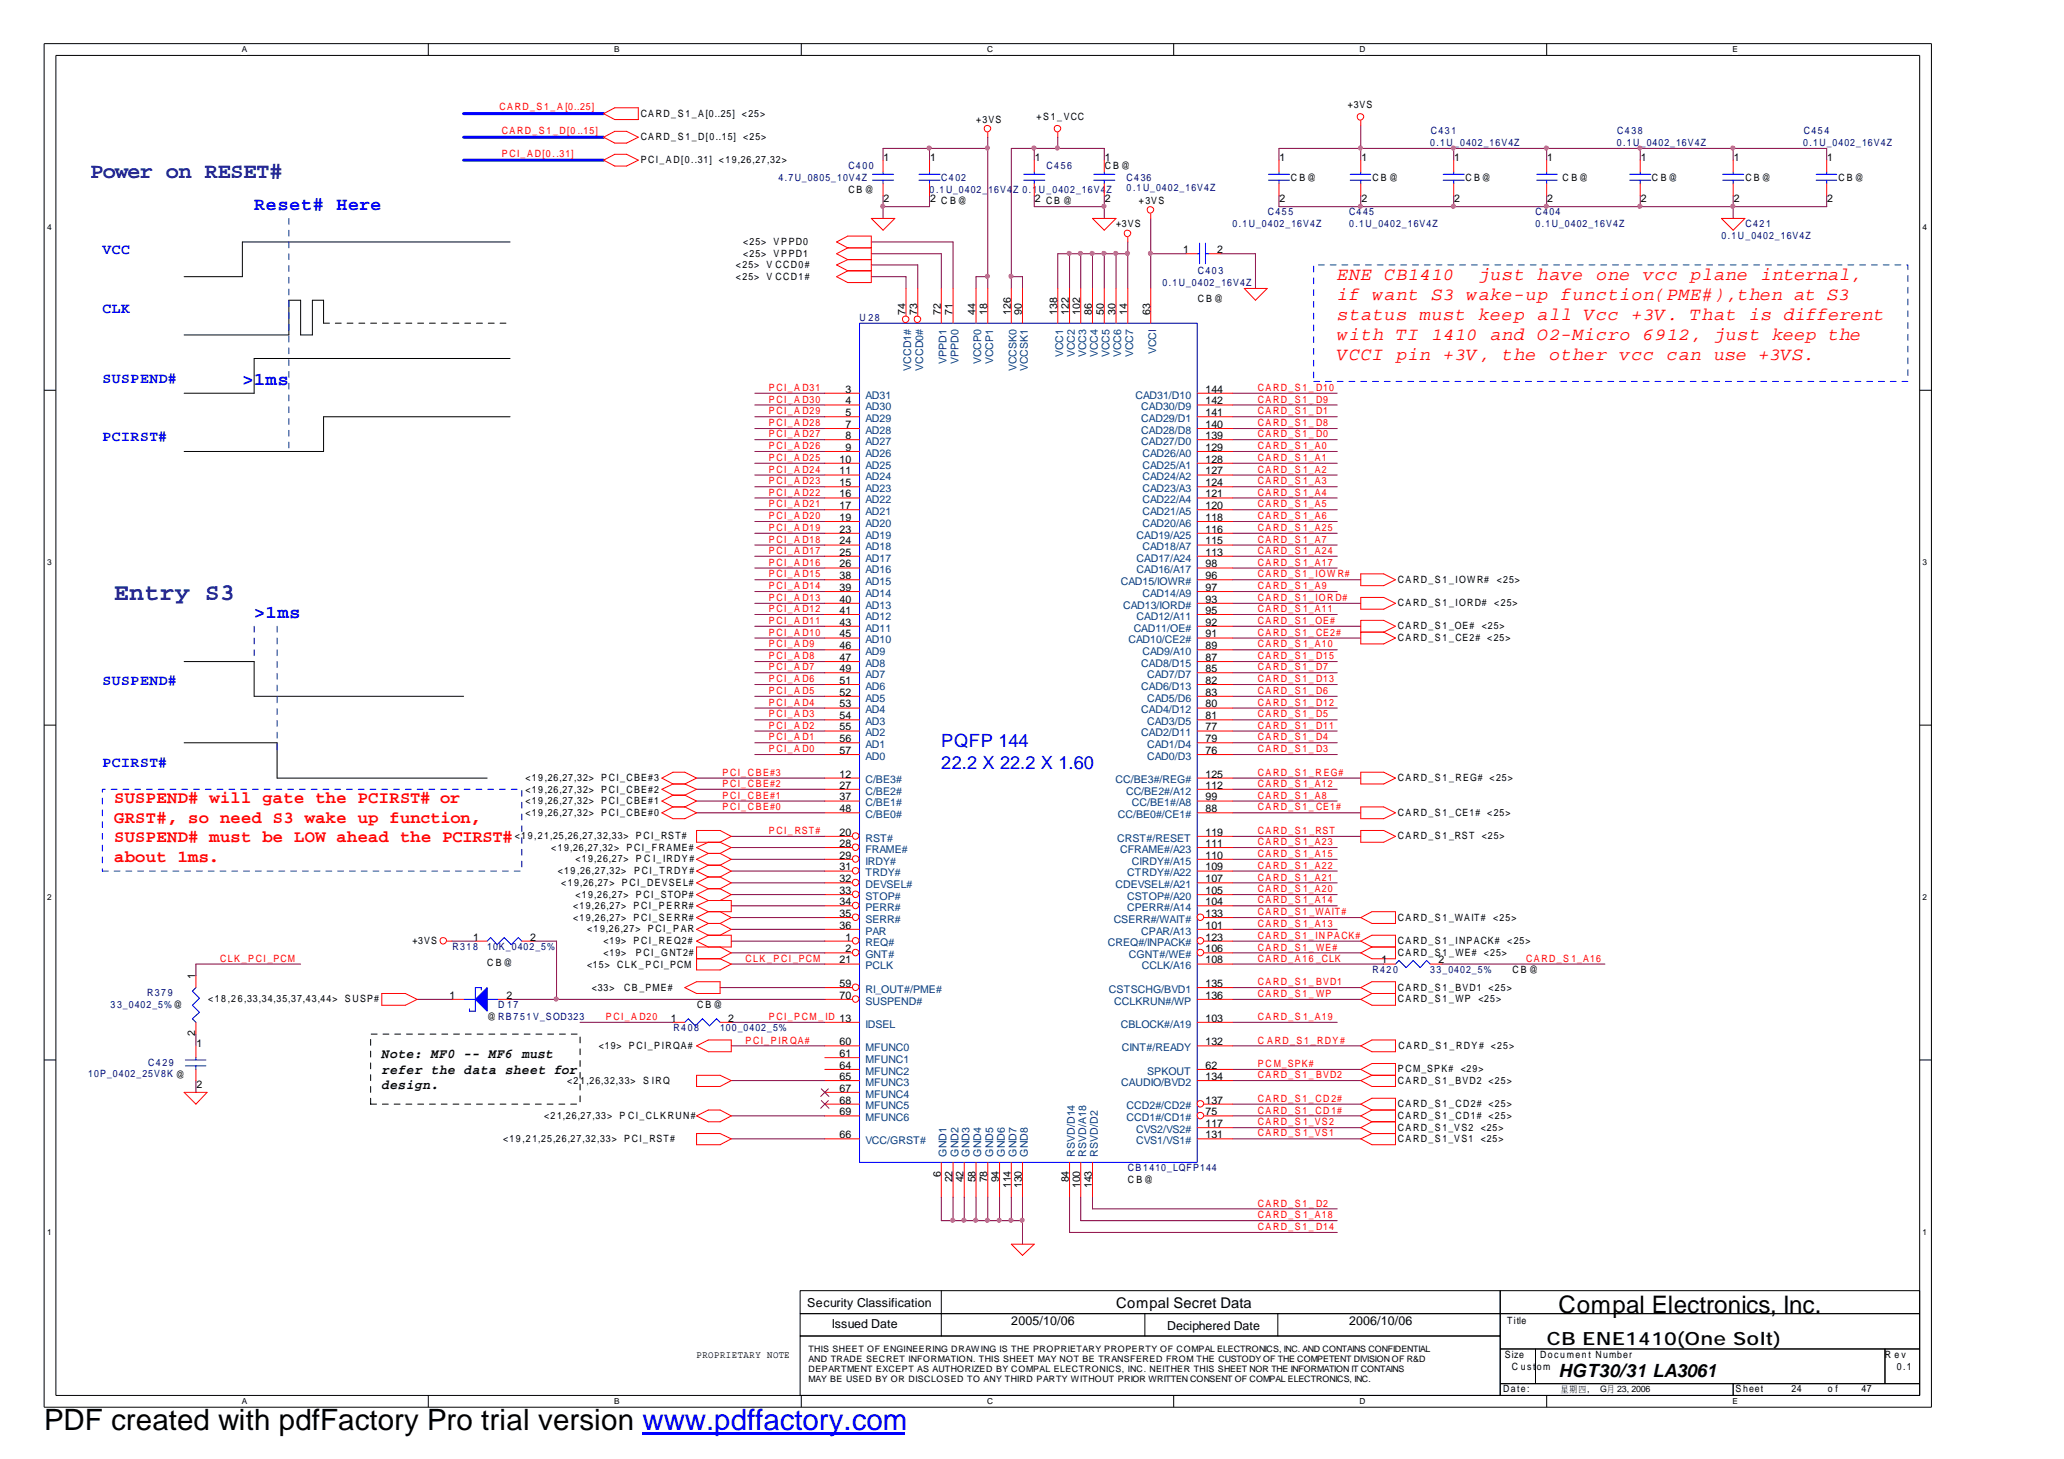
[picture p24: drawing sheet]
<svg xmlns="http://www.w3.org/2000/svg" width="297mm" height="210mm" viewBox="0 0 297 210" stroke-linecap="round" stroke-linejoin="round" font-family="sans-serif">
<defs><g id="words">
<text font-size="4.2" x="6.3" y="205.7">PDF created with pdfFactory Pro trial version www.pdffactory.com</text>
<text font-size="3.5" fill="#0000a0" x="16.4" y="86.4">Entry S3</text>
<text font-size="3.5" x="224.3" y="188.9">Compal Electronics, Inc.</text>
<text font-size="3.1" fill="#0000a0" x="13" y="25.6">Power on RESET#</text>
<g font-size="2.6" fill="#00f">
<text x="36.6" y="30.2">Reset# Here</text>
<text x="34.9" y="55.4">&gt;1ms</text>
<text x="36.6" y="88.9">&gt;1ms</text>
<text x="135.5" y="107.5">PQFP 144</text>
<text x="135.5" y="110.6">22.2 X 22.2 X 1.60</text>
</g>
<g font-size="2.6" fill="#f00">
<text x="192.4" y="40.3">ENE CB1410</text>
<text x="212.8" y="40.3">just have one vcc plane internal,</text>
<text x="192.4" y="43.2">if want S3 wake-up function(PME#),then at S3</text>
<text x="192.4" y="46.1">status must keep all Vcc +3V. That is different</text>
<text x="192.4" y="49">with TI 1410 and O2-Micro 6912, just keep the</text>
<text x="192.4" y="51.8">VCCI pin +3V, the other vcc can use +3VS.</text>
</g>
<g font-size="2.6">
<text x="222.6" y="193.6">CB ENE1410(One Solt)</text>
<text x="224.3" y="198.1">HGT30/31 LA3061</text>
</g>
<g font-size="2.5" fill="#f00">
<text x="16.4" y="115.6">SUSPEND# will gate the PCIRST# or</text>
<text x="16.4" y="118.4">GRST#, so need S3 wake up function,</text>
<text x="16.4" y="121.2">SUSPEND# must be LOW ahead the PCIRST#</text>
<text x="16.4" y="124">about 1ms.</text>
</g>
<g font-size="2.1" fill="#00f">
<text x="14.7" y="36.6">VCC</text>
<text x="14.7" y="45">CLK</text>
<text x="14.7" y="55">SUSPEND#</text>
<text x="14.7" y="63.4">PCIRST#</text>
<text x="14.7" y="98.6">SUSPEND#</text>
<text x="14.7" y="110.3">PCIRST#</text>
</g>
<text font-size="2.1" x="160.6" y="188.1">Compal Secret Data</text>
<g font-size="1.9">
<text x="54.9" y="152.2">Note: MF0 -- MF6 must</text>
<text x="54.9" y="154.4">refer the data sheet for</text>
<text x="54.9" y="156.7">design.</text>
</g>
<g font-size="1.8">
<text x="116.2" y="188">Security Classification</text>
<text x="119.7" y="191.1">Issued Date</text>
<text x="145.5" y="190.6">2005/10/06</text>
<text x="168" y="191.3">Deciphered Date</text>
<text x="194.1" y="190.6">2006/10/06</text>
</g>
<g font-size="1.5">
<text x="127.2" y="23.2">1</text>
<text x="133.9" y="23.2">1</text>
<text x="148.9" y="23.2">1</text>
<text x="159" y="23.2">1</text>
<text x="184.1" y="23.2">1</text>
<text x="195.9" y="23.2">1</text>
<text x="209.3" y="23.2">1</text>
<text x="222.7" y="23.2">1</text>
<text x="236.1" y="23.2">1</text>
<text x="249.5" y="23.2">1</text>
<text x="263" y="23.2">1</text>
<text x="127.2" y="29.1">2</text>
<text x="133.9" y="29.1">2 C B @</text>
<text x="148.9" y="29.1">2 C B @</text>
<text x="159" y="29.1">2</text>
<text x="184.1" y="29.1">2</text>
<text x="195.9" y="29.1">2</text>
<text x="209.3" y="29.1">2</text>
<text x="222.7" y="29.1">2</text>
<text x="236.1" y="29.1">2</text>
<text x="249.5" y="29.1">2</text>
<text x="263" y="29.1">2</text>
<text x="170.3" y="36.4">1</text>
<text x="175.2" y="36.4">2</text>
<text x="130.3" y="45.3" transform="rotate(-90 130.3 45.3)">74</text>
<text x="132" y="45.3" transform="rotate(-90 132 45.3)">73</text>
<text x="135.4" y="45.3" transform="rotate(-90 135.4 45.3)">72</text>
<text x="137.1" y="45.3" transform="rotate(-90 137.1 45.3)">71</text>
<text x="140.4" y="45.3" transform="rotate(-90 140.4 45.3)">44</text>
<text x="142.1" y="45.3" transform="rotate(-90 142.1 45.3)">18</text>
<text x="145.5" y="45.3" transform="rotate(-90 145.5 45.3)">126</text>
<text x="147.1" y="45.3" transform="rotate(-90 147.1 45.3)">90</text>
<text x="152.1" y="45.3" transform="rotate(-90 152.1 45.3)">138</text>
<text x="153.8" y="45.3" transform="rotate(-90 153.8 45.3)">122</text>
<text x="155.4" y="45.3" transform="rotate(-90 155.4 45.3)">102</text>
<text x="157.1" y="45.3" transform="rotate(-90 157.1 45.3)">86</text>
<text x="158.8" y="45.3" transform="rotate(-90 158.8 45.3)">50</text>
<text x="160.5" y="45.3" transform="rotate(-90 160.5 45.3)">30</text>
<text x="162.2" y="45.3" transform="rotate(-90 162.2 45.3)">14</text>
<text x="165.5" y="45.3" transform="rotate(-90 165.5 45.3)">63</text>
<text x="121.7" y="56.5">3</text>
<text x="121.7" y="58.2">4</text>
<text x="121.7" y="59.9">5</text>
<text x="173.5" y="59.9">141</text>
<text x="173.5" y="58.2">142</text>
<text x="173.5" y="56.5">144</text>
<text x="121.7" y="61.6">7</text>
<text x="121.7" y="63.2">8</text>
<text x="121.7" y="64.9">9</text>
<text x="173.5" y="64.9">129</text>
<text x="173.5" y="63.2">139</text>
<text x="173.5" y="61.6">140</text>
<text x="120.8" y="66.6">10</text>
<text x="120.8" y="68.3">11</text>
<text x="120.8" y="69.9">15</text>
<text x="120.8" y="71.6">16</text>
<text x="173.5" y="71.6">121</text>
<text x="173.5" y="69.9">124</text>
<text x="173.5" y="68.3">127</text>
<text x="173.5" y="66.6">128</text>
<text x="120.8" y="73.3">17</text>
<text x="120.8" y="74.9">19</text>
<text x="120.8" y="76.6">23</text>
<text x="173.5" y="76.6">116</text>
<text x="173.5" y="74.9">118</text>
<text x="173.5" y="73.3">120</text>
<text x="120.8" y="78.3">24</text>
<text x="120.8" y="79.9">25</text>
<text x="120.8" y="81.6">26</text>
<text x="120.8" y="83.3">38</text>
<text x="173.5" y="81.6">98</text>
<text x="173.5" y="79.9">113</text>
<text x="173.5" y="78.3">115</text>
<text x="173.5" y="83.3">96</text>
<text x="120.8" y="85">39</text>
<text x="120.8" y="86.7">40</text>
<text x="120.8" y="88.3">41</text>
<text x="173.5" y="88.3">95</text>
<text x="173.5" y="85">97</text>
<text x="173.5" y="86.7">93</text>
<text x="120.8" y="90">43</text>
<text x="120.8" y="91.7">45</text>
<text x="120.8" y="93.4">46</text>
<text x="120.8" y="95.1">47</text>
<text x="173.5" y="93.4">89</text>
<text x="173.5" y="95.1">87</text>
<text x="173.5" y="91.7">91</text>
<text x="173.5" y="90">92</text>
<text x="120.8" y="96.7">49</text>
<text x="120.8" y="98.4">51</text>
<text x="120.8" y="100.1">52</text>
<text x="120.8" y="101.8">53</text>
<text x="173.5" y="101.8">80</text>
<text x="173.5" y="98.4">82</text>
<text x="173.5" y="100.1">83</text>
<text x="173.5" y="96.7">85</text>
<text x="120.8" y="103.5">54</text>
<text x="120.8" y="105.1">55</text>
<text x="120.8" y="106.8">56</text>
<text x="173.5" y="105.1">77</text>
<text x="173.5" y="106.8">79</text>
<text x="173.5" y="103.5">81</text>
<text x="120.8" y="111.9">12</text>
<text x="120.8" y="113.5">27</text>
<text x="120.8" y="108.5">57</text>
<text x="173.5" y="113.5">112</text>
<text x="173.5" y="108.5">76</text>
<text x="173.5" y="111.9">125</text>
<text x="120.8" y="115.2">37</text>
<text x="120.8" y="116.9">48</text>
<text x="173.5" y="116.9">88</text>
<text x="173.5" y="115.2">99</text>
<text x="120.8" y="120.2">20</text>
<text x="120.8" y="121.8">28</text>
<text x="120.8" y="123.5">29</text>
<text x="120.8" y="125.2">31</text>
<text x="173.5" y="121.8">111</text>
<text x="173.5" y="125.2">109</text>
<text x="173.5" y="123.5">110</text>
<text x="173.5" y="120.2">119</text>
<text x="120.8" y="126.9">32</text>
<text x="120.8" y="128.6">33</text>
<text x="120.8" y="130.2">34</text>
<text x="120.8" y="131.9">35</text>
<text x="173.5" y="130.2">104</text>
<text x="173.5" y="128.6">105</text>
<text x="173.5" y="126.9">107</text>
<text x="173.5" y="131.9">133</text>
<text x="68.1" y="135.3">1</text>
<text x="76.3" y="135.3">2</text>
<text x="120.8" y="133.6">36</text>
<text x="121.7" y="135.3">1</text>
<text x="121.7" y="137">2</text>
<text x="173.5" y="133.6">101</text>
<text x="173.5" y="137">106</text>
<text x="173.5" y="135.3">123</text>
<text x="28.1" y="140.9" transform="rotate(-90 28.1 140.9)">1</text>
<text x="64.7" y="143.7">1</text>
<text x="72.9" y="143.7">2</text>
<text x="120.8" y="138.6">21</text>
<text x="120.8" y="142">59</text>
<text x="120.8" y="143.7">70</text>
<text x="173.5" y="138.6">108</text>
<text x="173.5" y="142">135</text>
<text x="173.5" y="143.7">136</text>
<text x="198.8" y="138.6">1</text>
<text x="207" y="138.6">2</text>
<text x="28.1" y="149.1" transform="rotate(-90 28.1 149.1)">2</text>
<text x="96.5" y="147">1</text>
<text x="104.8" y="147">2</text>
<text x="173.5" y="147">103</text>
<text x="28.3" y="150.6">1</text>
<text x="120.8" y="150.4">60</text>
<text x="120.8" y="152.1">61</text>
<text x="120.8" y="153.8">64</text>
<text x="120.8" y="155.4">65</text>
<text x="173.5" y="153.8">62</text>
<text x="173.5" y="150.4">132</text>
<text x="173.5" y="155.4">134</text>
<text x="28.3" y="156.5">2</text>
<text x="120.8" y="157.1">67</text>
<text x="120.8" y="158.8">68</text>
<text x="120.8" y="160.5">69</text>
<text x="173.5" y="160.5">75</text>
<text x="173.5" y="158.8">137</text>
<text x="120.8" y="163.8">66</text>
<text x="173.5" y="162.2">117</text>
<text x="173.5" y="163.8">131</text>
<text x="135.4" y="169.3" transform="rotate(-90 135.4 169.3)">6</text>
<text x="137.1" y="170.1" transform="rotate(-90 137.1 170.1)">22</text>
<text x="138.7" y="170.1" transform="rotate(-90 138.7 170.1)">42</text>
<text x="140.4" y="170.1" transform="rotate(-90 140.4 170.1)">58</text>
<text x="142.1" y="170.1" transform="rotate(-90 142.1 170.1)">78</text>
<text x="143.8" y="170.1" transform="rotate(-90 143.8 170.1)">94</text>
<text x="145.5" y="171" transform="rotate(-90 145.5 171)">114</text>
<text x="147.1" y="171" transform="rotate(-90 147.1 171)">130</text>
<text x="153.8" y="170.1" transform="rotate(-90 153.8 170.1)">84</text>
<text x="155.4" y="171" transform="rotate(-90 155.4 171)">100</text>
<text x="157.1" y="171" transform="rotate(-90 157.1 171)">143</text>
</g>
<g font-size="1.5" fill="#004080">
<text x="131.1" y="53.4" transform="rotate(-90 131.1 53.4)">VCCD1#</text>
<text x="132.8" y="53.4" transform="rotate(-90 132.8 53.4)">VCCD0#</text>
<text x="136.2" y="52.3" transform="rotate(-90 136.2 52.3)">VPPD1</text>
<text x="137.9" y="52.3" transform="rotate(-90 137.9 52.3)">VPPD0</text>
<text x="141.2" y="52.4" transform="rotate(-90 141.2 52.4)">VCCP0</text>
<text x="142.9" y="52.4" transform="rotate(-90 142.9 52.4)">VCCP1</text>
<text x="146.3" y="53.4" transform="rotate(-90 146.3 53.4)">VCCSK0</text>
<text x="147.9" y="53.4" transform="rotate(-90 147.9 53.4)">VCCSK1</text>
<text x="153" y="51.4" transform="rotate(-90 153 51.4)">VCC1</text>
<text x="154.7" y="51.4" transform="rotate(-90 154.7 51.4)">VCC2</text>
<text x="156.3" y="51.4" transform="rotate(-90 156.3 51.4)">VCC3</text>
<text x="158" y="51.4" transform="rotate(-90 158 51.4)">VCC4</text>
<text x="159.7" y="51.4" transform="rotate(-90 159.7 51.4)">VCC5</text>
<text x="161.4" y="51.4" transform="rotate(-90 161.4 51.4)">VCC6</text>
<text x="163.1" y="51.4" transform="rotate(-90 163.1 51.4)">VCC7</text>
<text x="166.4" y="51" transform="rotate(-90 166.4 51)">VCCI</text>
<text x="124.5" y="57.3">AD31</text>
<text x="124.5" y="59">AD30</text>
<text x="163.4" y="57.3">CAD31/D10</text>
<text x="164.3" y="59">CAD30/D9</text>
<text x="124.5" y="60.7">AD29</text>
<text x="124.5" y="62.4">AD28</text>
<text x="124.5" y="64">AD27</text>
<text x="124.5" y="65.7">AD26</text>
<text x="164.3" y="64">CAD27/D0</text>
<text x="164.3" y="62.4">CAD28/D8</text>
<text x="164.3" y="60.7">CAD29/D1</text>
<text x="164.4" y="65.7">CAD26/A0</text>
<text x="124.5" y="67.4">AD25</text>
<text x="124.5" y="69.1">AD24</text>
<text x="124.5" y="70.8">AD23</text>
<text x="164.4" y="70.8">CAD23/A3</text>
<text x="164.4" y="69.1">CAD24/A2</text>
<text x="164.4" y="67.4">CAD25/A1</text>
<text x="124.5" y="72.4">AD22</text>
<text x="124.5" y="74.1">AD21</text>
<text x="124.5" y="75.8">AD20</text>
<text x="124.5" y="77.5">AD19</text>
<text x="163.6" y="77.5">CAD19/A25</text>
<text x="164.4" y="75.8">CAD20/A6</text>
<text x="164.4" y="74.1">CAD21/A5</text>
<text x="164.4" y="72.4">CAD22/A4</text>
<text x="124.5" y="79.2">AD18</text>
<text x="124.5" y="80.8">AD17</text>
<text x="124.5" y="82.5">AD16</text>
<text x="163.6" y="82.5">CAD16/A17</text>
<text x="163.6" y="80.8">CAD17/A24</text>
<text x="164.4" y="79.2">CAD18/A7</text>
<text x="124.5" y="84.2">AD15</text>
<text x="124.5" y="85.9">AD14</text>
<text x="124.5" y="87.6">AD13</text>
<text x="124.5" y="89.2">AD12</text>
<text x="161.3" y="84.2">CAD15/IOWR#</text>
<text x="161.6" y="87.6">CAD13/IORD#</text>
<text x="163.6" y="89.2">CAD12/A11</text>
<text x="164.4" y="85.9">CAD14/A9</text>
<text x="124.5" y="90.9">AD11</text>
<text x="124.5" y="92.6">AD10</text>
<text x="124.5" y="94.2">AD9</text>
<text x="124.5" y="95.9">AD8</text>
<text x="162.4" y="92.6">CAD10/CE2#</text>
<text x="163.2" y="90.9">CAD11/OE#</text>
<text x="164.3" y="95.9">CAD8/D15</text>
<text x="164.4" y="94.2">CAD9/A10</text>
<text x="124.5" y="97.6">AD7</text>
<text x="124.5" y="99.2">AD6</text>
<text x="124.5" y="100.9">AD5</text>
<text x="164.3" y="99.2">CAD6/D13</text>
<text x="165.1" y="100.9">CAD5/D6</text>
<text x="165.1" y="97.6">CAD7/D7</text>
<text x="124.5" y="102.6">AD4</text>
<text x="124.5" y="104.3">AD3</text>
<text x="124.5" y="105.9">AD2</text>
<text x="124.5" y="107.6">AD1</text>
<text x="164.3" y="105.9">CAD2/D11</text>
<text x="164.3" y="102.6">CAD4/D12</text>
<text x="165.1" y="107.6">CAD1/D4</text>
<text x="165.1" y="104.3">CAD3/D5</text>
<text x="124.5" y="112.7">C/BE3#</text>
<text x="124.5" y="109.3">AD0</text>
<text x="160.5" y="112.7">CC/BE3#/REG#</text>
<text x="165.1" y="109.3">CAD0/D3</text>
<text x="124.5" y="114.3">C/BE2#</text>
<text x="124.5" y="116">C/BE1#</text>
<text x="124.5" y="117.7">C/BE0#</text>
<text x="160.9" y="117.7">CC/BE0#/CE1#</text>
<text x="162.1" y="114.3">CC/BE2#/A12</text>
<text x="162.9" y="116">CC/BE1#/A8</text>
<text x="124.5" y="121.1">RST#</text>
<text x="124.5" y="122.7">FRAME#</text>
<text x="124.5" y="124.4">IRDY#</text>
<text x="160.8" y="121.1">CRST#/RESET</text>
<text x="161.2" y="122.7">CFRAME#/A23</text>
<text x="162.9" y="124.4">CIRDY#/A15</text>
<text x="124.5" y="126.1">TRDY#</text>
<text x="124.5" y="127.8">DEVSEL#</text>
<text x="124.5" y="129.5">STOP#</text>
<text x="124.5" y="131.1">PERR#</text>
<text x="160.5" y="127.8">CDEVSEL#/A21</text>
<text x="162.2" y="131.1">CPERR#/A14</text>
<text x="162.2" y="129.5">CSTOP#/A20</text>
<text x="162.2" y="126.1">CTRDY#/A22</text>
<text x="124.5" y="136.2">REQ#</text>
<text x="124.5" y="137.9">GNT#</text>
<text x="124.5" y="132.8">SERR#</text>
<text x="124.5" y="134.5">PAR</text>
<text x="159.4" y="136.2">CREQ#/INPACK#</text>
<text x="160.3" y="132.8">CSERR#/WAIT#</text>
<text x="162.5" y="137.9">CGNT#/WE#</text>
<text x="164.3" y="134.5">CPAR/A13</text>
<text x="124.5" y="139.5">PCLK</text>
<text x="124.5" y="142.8">RI_OUT#/PME#</text>
<text x="159.6" y="142.8">CSTSCHG/BVD1</text>
<text x="164.3" y="139.5">CCLK/A16</text>
<text x="124.5" y="147.8">IDSEL</text>
<text x="124.5" y="144.5">SUSPEND#</text>
<text x="160.4" y="144.5">CCLKRUN#/WP</text>
<text x="161.3" y="147.8">CBLOCK#/A19</text>
<text x="124.5" y="151.2">MFUNC0</text>
<text x="124.5" y="152.9">MFUNC1</text>
<text x="124.5" y="154.6">MFUNC2</text>
<text x="161.5" y="151.2">CINT#/READY</text>
<text x="165.1" y="154.6">SPKOUT</text>
<text x="124.5" y="156.2">MFUNC3</text>
<text x="124.5" y="157.9">MFUNC4</text>
<text x="124.5" y="159.6">MFUNC5</text>
<text x="124.5" y="161.3">MFUNC6</text>
<text x="161.4" y="156.2">CAUDIO/BVD2</text>
<text x="162.1" y="161.3">CCD1#/CD1#</text>
<text x="162.1" y="159.6">CCD2#/CD2#</text>
<text x="124.5" y="164.6">VCC/GRST#</text>
<text x="136.2" y="166.4" transform="rotate(-90 136.2 166.4)">GND1</text>
<text x="137.9" y="166.4" transform="rotate(-90 137.9 166.4)">GND2</text>
<text x="139.5" y="166.4" transform="rotate(-90 139.5 166.4)">GND3</text>
<text x="141.2" y="166.4" transform="rotate(-90 141.2 166.4)">GND4</text>
<text x="142.9" y="166.4" transform="rotate(-90 142.9 166.4)">GND5</text>
<text x="144.6" y="166.4" transform="rotate(-90 144.6 166.4)">GND6</text>
<text x="146.3" y="166.4" transform="rotate(-90 146.3 166.4)">GND7</text>
<text x="147.9" y="166.4" transform="rotate(-90 147.9 166.4)">GND8</text>
<text x="154.7" y="166.4" transform="rotate(-90 154.7 166.4)">RSVD/D14</text>
<text x="156.3" y="166.4" transform="rotate(-90 156.3 166.4)">RSVD/A18</text>
<text x="158" y="166.4" transform="rotate(-90 158 166.4)">RSVD/D2</text>
<text x="163.5" y="163">CVS2/VS2#</text>
<text x="163.5" y="164.6">CVS1/VS1#</text>
</g>
<g font-size="1.4" fill="#f00">
<text x="71.9" y="15.8">CA RD_S 1_A [0..25]</text>
<text x="72.2" y="19.2">CA RD_S 1_D[0 ..15]</text>
<text x="72.2" y="22.5">P CI_A D[0..31]</text>
<text x="110.7" y="56.2">P CI_A D31</text>
<text x="110.7" y="57.9">P CI_A D30</text>
<text x="110.7" y="59.6">P CI_A D29</text>
<text x="181" y="56.2">CA RD_S 1_ D10</text>
<text x="181" y="57.9">CA RD_S 1_ D9</text>
<text x="181" y="59.6">CA RD_S 1_ D1</text>
<text x="110.7" y="62.9">P CI_A D27</text>
<text x="110.7" y="64.6">P CI_A D26</text>
<text x="110.7" y="61.3">P CI_A D28</text>
<text x="181" y="64.6">CA RD_S 1_A0</text>
<text x="181" y="62.9">CA RD_S 1_ D0</text>
<text x="181" y="61.3">CA RD_S 1_ D8</text>
<text x="110.7" y="71.3">P CI_A D22</text>
<text x="110.7" y="66.3">P CI_A D25</text>
<text x="110.7" y="69.7">P CI_A D23</text>
<text x="110.7" y="68">P CI_A D24</text>
<text x="181" y="69.7">CA RD_S 1_A3</text>
<text x="181" y="66.3">CA RD_S 1_A1</text>
<text x="181" y="68">CA RD_S 1_A2</text>
<text x="181" y="71.3">CA RD_S 1_A4</text>
<text x="110.7" y="74.7">P CI_A D20</text>
<text x="110.7" y="73">P CI_A D21</text>
<text x="110.7" y="76.4">P CI_A D19</text>
<text x="181" y="76.4">CA RD_S 1_A25</text>
<text x="181" y="73">CA RD_S 1_A5</text>
<text x="181" y="74.7">CA RD_S 1_A6</text>
<text x="110.7" y="81.4">P CI_A D16</text>
<text x="110.7" y="78.1">P CI_A D18</text>
<text x="110.7" y="79.7">P CI_A D17</text>
<text x="110.7" y="83.1">P CI_A D15</text>
<text x="181" y="78.1">CA RD_S 1_A7</text>
<text x="181" y="79.7">CA RD_S 1_A24</text>
<text x="181" y="81.4">CA RD_S 1_A17</text>
<text x="181" y="83.1">CA RD_S 1_IOW R#</text>
<text x="110.7" y="84.8">P CI_A D14</text>
<text x="110.7" y="86.5">P CI_A D13</text>
<text x="110.7" y="89.8">P CI_A D11</text>
<text x="110.7" y="88.1">P CI_A D12</text>
<text x="181" y="86.5">CA RD_S 1_IOR D#</text>
<text x="181" y="84.8">CA RD_S 1_A9</text>
<text x="181" y="88.1">CA RD_S 1_A11</text>
<text x="181" y="89.8">CA RD_S 1 _OE#</text>
<text x="110.7" y="94.8">P CI_A D8</text>
<text x="110.7" y="91.5">P CI_A D10</text>
<text x="110.7" y="93.1">P CI_A D9</text>
<text x="181" y="93.1">CA RD_S 1_A10</text>
<text x="181" y="91.5">CA RD_S 1_ CE2#</text>
<text x="181" y="94.8">CA RD_S 1_ D15</text>
<text x="110.7" y="101.5">P CI_A D4</text>
<text x="110.7" y="96.4">P CI_A D7</text>
<text x="110.7" y="99.8">P CI_A D5</text>
<text x="110.7" y="98.1">P CI_A D6</text>
<text x="181" y="98.1">CA RD_S 1_ D13</text>
<text x="181" y="101.5">CA RD_S 1_ D12</text>
<text x="181" y="99.8">CA RD_S 1_ D6</text>
<text x="181" y="96.4">CA RD_S 1_ D7</text>
<text x="110.7" y="104.8">P CI_A D2</text>
<text x="110.7" y="103.2">P CI_A D3</text>
<text x="110.7" y="106.5">P CI_A D1</text>
<text x="181" y="103.2">CA RD_S 1_ D5</text>
<text x="181" y="104.8">CA RD_S 1_ D11</text>
<text x="181" y="106.5">CA RD_S 1_ D4</text>
<text x="104" y="113.2">P CI_C BE#2</text>
<text x="104" y="111.6">P CI_C BE#3</text>
<text x="110.7" y="108.2">P CI_A D0</text>
<text x="181" y="113.2">CA RD_S 1_A12</text>
<text x="181" y="108.2">CA RD_S 1_ D3</text>
<text x="181" y="111.6">CA RD_S 1_R EG#</text>
<text x="104" y="116.6">P CI_C BE#0</text>
<text x="104" y="114.9">P CI_C BE#1</text>
<text x="110.7" y="120">P CI_ RST#</text>
<text x="181" y="114.9">CA RD_S 1_A8</text>
<text x="181" y="120">CA RD_S 1 _RST</text>
<text x="181" y="116.6">CA RD_S 1_ CE1#</text>
<text x="181" y="125">CA RD_S 1_A22</text>
<text x="181" y="121.6">CA RD_S 1_A23</text>
<text x="181" y="123.3">CA RD_S 1_A15</text>
<text x="181" y="131.7">CA RD_S 1 _WAIT#</text>
<text x="181" y="130">CA RD_S 1_A14</text>
<text x="181" y="128.4">CA RD_S 1_A20</text>
<text x="181" y="126.7">CA RD_S 1_A21</text>
<text x="181" y="135.1">CA RD_S 1_IN PACK#</text>
<text x="181" y="133.4">CA RD_S 1_A13</text>
<text x="181" y="136.8">CA RD_S 1_ WE#</text>
<text x="31.7" y="138.4">CLK _P CI_PCM</text>
<text x="107.3" y="138.4">CLK _P CI_PCM</text>
<text x="181" y="138.4">CA RD_A 16 _CLK</text>
<text x="181" y="143.4">CA RD_S 1_ WP</text>
<text x="181" y="141.7">CA RD_S 1_ BVD1</text>
<text x="219.6" y="138.4">CA RD_S 1_A16</text>
<text x="87.2" y="146.7">P CI_A D20</text>
<text x="110.7" y="146.7">P CI_P CM_ ID 13</text>
<text x="181" y="146.7">CA RD_S 1_A19</text>
<text x="107.3" y="150.1">P CI_P IR QA#</text>
<text x="181" y="155.1">CA RD_S 1_ BVD2</text>
<text x="181" y="150.1">C A RD_S 1_RDY #</text>
<text x="181" y="153.5">P C M_SPK#</text>
<text x="181" y="161.9">CA RD_S 1_VS2</text>
<text x="181" y="160.2">CA RD_S 1_CD 1#</text>
<text x="181" y="158.5">CA RD_S 1_CD 2#</text>
<text x="181" y="163.5">CA RD_S 1_VS1</text>
<text x="181" y="173.6">CA RD_S 1_ D2</text>
<text x="181" y="175.3">CA RD_S 1_A18</text>
<text x="181" y="177">CA RD_S 1_ D14</text>
</g>
<g font-size="1.4">
<text x="92.2" y="16.8">CA RD_S 1_A [0..25] &lt;25&gt;</text>
<text x="140.5" y="17.6">+3VS</text>
<text x="149.2" y="17.3">+S 1_VCC</text>
<text x="194" y="15.6">+3VS</text>
<text x="92.2" y="20.2">CA RD_S 1_D[0..15] &lt;25&gt;</text>
<text x="92.2" y="23.5">P CI_A D[0..31] &lt;19,26,27,32&gt;</text>
<text x="122.1" y="27.7">C B @</text>
<text x="159" y="24.3">C B @</text>
<text x="163.9" y="29.4">+3VS</text>
<text x="185.8" y="26">C B @</text>
<text x="197.5" y="26">C B @</text>
<text x="210.9" y="26">C B @</text>
<text x="224.9" y="26">C B @</text>
<text x="237.7" y="26">C B @</text>
<text x="251.2" y="26">C B @</text>
<text x="264.6" y="26">C B @</text>
<text x="106.9" y="35.2">&lt;25&gt;</text>
<text x="111.3" y="35.2">V P PD0</text>
<text x="160.6" y="32.7">+3VS</text>
<text x="105.9" y="38.6">&lt;25&gt;</text>
<text x="105.9" y="40.2">&lt;25&gt;</text>
<text x="106.9" y="36.9">&lt;25&gt;</text>
<text x="110.3" y="38.6">V CCD0#</text>
<text x="110.3" y="40.2">V CCD1#</text>
<text x="111.3" y="36.9">V P PD1</text>
<text x="172.4" y="43.4">C B @</text>
<text x="201.2" y="83.8">CA RD_S 1_IOW R#</text>
<text x="215.4" y="83.8">&lt;25&gt;</text>
<text x="201.2" y="87.2">CA RD_S 1_IORD#</text>
<text x="215.1" y="87.2">&lt;25&gt;</text>
<text x="201.2" y="92.2">CA RD_S 1_CE2# &lt;25&gt;</text>
<text x="201.2" y="90.5">CA RD_S 1_OE#</text>
<text x="213.3" y="90.5">&lt;25&gt;</text>
<text x="75.6" y="112.4">&lt;19,26,27,32&gt;</text>
<text x="86.5" y="112.4">P CI_CBE#3</text>
<text x="201.2" y="112.4">CA RD_S 1_REG# &lt;25&gt;</text>
<text x="75.6" y="117.4">&lt;19,26,27,32&gt;</text>
<text x="75.6" y="115.7">&lt;19,26,27,32&gt;</text>
<text x="75.6" y="114.1">&lt;19,26,27,32&gt;</text>
<text x="86.5" y="117.4">P CI_CBE#0</text>
<text x="86.5" y="115.7">P CI_CBE#1</text>
<text x="86.5" y="114.1">P CI_CBE#2</text>
<text x="201.2" y="117.4">CA RD_S 1_CE1# &lt;25&gt;</text>
<text x="74.1" y="120.7">&lt;19,21,25,26,27,32,33&gt;</text>
<text x="79.3" y="122.4">&lt;19,26,27,32&gt;</text>
<text x="80.3" y="125.7">&lt;19,26,27,32&gt;</text>
<text x="82.8" y="124.1">&lt;19,26,27&gt;</text>
<text x="90.2" y="122.4">P CI_F RAME#</text>
<text x="91.3" y="125.7">P CI_T RDY #</text>
<text x="91.5" y="120.7">P CI_RST#</text>
<text x="91.5" y="124.1">P C I_IRDY #</text>
<text x="201.2" y="120.7">CA RD_S 1_RST</text>
<text x="213.3" y="120.7">&lt;25&gt;</text>
<text x="80.8" y="127.4">&lt;19,26,27&gt;</text>
<text x="82.5" y="130.8">&lt;19,26,27&gt;</text>
<text x="82.8" y="129.1">&lt;19,26,27&gt;</text>
<text x="89.5" y="127.4">P CI_DEVSEL#</text>
<text x="91.2" y="130.8">P CI_P E RR#</text>
<text x="91.5" y="129.1">P CI_STOP#</text>
<text x="59.4" y="135.8">+3VS</text>
<text x="82.5" y="132.4">&lt;19,26,27&gt;</text>
<text x="84.5" y="134.1">&lt;19,26,27&gt;</text>
<text x="86.9" y="135.8">&lt;19&gt;</text>
<text x="86.9" y="137.5">&lt;19&gt;</text>
<text x="91.2" y="135.8">P CI_RE Q2#</text>
<text x="91.2" y="132.4">P CI_S E RR#</text>
<text x="91.5" y="137.5">P CI_GNT2#</text>
<text x="93.2" y="134.1">P CI_P AR</text>
<text x="201.2" y="132.4">CA RD_S 1_WAIT#</text>
<text x="201.2" y="135.8">CA RD_S 1_INPACK#</text>
<text x="201.2" y="137.5">CA RD_S 1_WE# &lt;25&gt;</text>
<text x="214.9" y="132.4">&lt;25&gt;</text>
<text x="216.9" y="135.8">&lt;25&gt;</text>
<text x="70.1" y="139">C B @</text>
<text x="84.5" y="139.2">&lt;15&gt;</text>
<text x="85.2" y="142.5">&lt;33&gt;</text>
<text x="88.8" y="139.2">CLK _P CI_PCM</text>
<text x="89.8" y="142.5">CB _PME#</text>
<text x="201.2" y="142.5">CA RD_S 1_BVD1 &lt;25&gt;</text>
<text x="217.7" y="140">C B @</text>
<text x="30" y="144.2">&lt;18,26,33,34,35,37,43,44&gt;</text>
<text x="49.6" y="144.2">S USP#</text>
<text x="70.1" y="146.7">@ RB 751V_SOD323</text>
<text x="100.3" y="145">C B @</text>
<text x="201.2" y="144.2">CA RD_S 1_WP</text>
<text x="212.8" y="144.2">&lt;25&gt;</text>
<text x="81.6" y="156">&lt;21,26,32,33&gt;</text>
<text x="86.2" y="150.9">&lt;19&gt;</text>
<text x="90.5" y="150.9">P CI_P IRQA#</text>
<text x="92.5" y="156">S IRQ</text>
<text x="201.2" y="154.3">P CM_SPK#</text>
<text x="201.2" y="156">CA RD_S 1_BVD2 &lt;25&gt;</text>
<text x="201.3" y="150.9">CA RD_S 1_RDY # &lt;25&gt;</text>
<text x="210.2" y="154.3">&lt;29&gt;</text>
<text x="78.3" y="161">&lt;21,26,27,33&gt;</text>
<text x="89.2" y="161">P CI_CLK RUN#</text>
<text x="201.2" y="159.3">CA RD_S 1_CD2# &lt;25&gt;</text>
<text x="201.2" y="161">CA RD_S 1_CD1# &lt;25&gt;</text>
<text x="72.4" y="164.4">&lt;19,21,25,26,27,32,33&gt;</text>
<text x="89.8" y="164.4">P CI_RST#</text>
<text x="201.2" y="162.7">CA RD_S 1_VS2</text>
<text x="201.2" y="164.4">CA RD_S 1_VS1</text>
<text x="213.1" y="162.7">&lt;25&gt;</text>
<text x="213.1" y="164.4">&lt;25&gt;</text>
<text x="162.3" y="170.2">C B @</text>
<text x="216.9" y="190.4">Title</text>
<text x="100.2" y="195.3">PROPRIETARY NOTE</text>
<text x="216.6" y="195.3">Size</text>
<text x="217.6" y="197">C ust</text>
<text x="221.1" y="197">om</text>
<text x="221.7" y="195.3">Document Number</text>
<text x="271.3" y="195.3">R e v</text>
<text x="273" y="197">0.1</text>
<text x="216.3" y="200.3">Date:</text>
<text x="249.8" y="200.3">S heet</text>
<text x="257.8" y="200.3">24</text>
<text x="263.1" y="200.3">o f</text>
<text x="267.9" y="200.3">47</text>
</g>
<g font-size="1.4" fill="#000080">
<text x="205.8" y="21">0.1U_0402_16V4Z</text>
<text x="205.9" y="19.3">C431</text>
<text x="232.7" y="21">0.1U_0402_16V4Z</text>
<text x="232.7" y="19.3">C438</text>
<text x="259.5" y="21">0.1U_0402_16V4Z</text>
<text x="259.6" y="19.3">C454</text>
<text x="112" y="26">4.7U_0805_10V4Z</text>
<text x="122.1" y="24.3">C400</text>
<text x="133.8" y="27.7">0.1U_0402_16V4Z 0.1U_0402_16V4Z</text>
<text x="135.5" y="26">C402</text>
<text x="150.6" y="24.3">C456</text>
<text x="162.1" y="26">C436</text>
<text x="162.1" y="27.5">0.1U_0402_16V4Z</text>
<text x="177.4" y="32.7">0.1U_0402_16V4Z</text>
<text x="182.5" y="31">C455</text>
<text x="194.1" y="31">C445</text>
<text x="194.1" y="32.7">0.1U_0402_16V4Z</text>
<text x="221" y="31">C404</text>
<text x="221" y="32.7">0.1U_0402_16V4Z</text>
<text x="247.7" y="34.4">0.1U_0402_16V4Z</text>
<text x="251.2" y="32.7">C421</text>
<text x="167.3" y="41.1">0.1U_0402_16V4Z</text>
<text x="172.4" y="39.4">C403</text>
<text x="123.7" y="46.2">U 28</text>
<text x="65.1" y="136.7">R318</text>
<text x="70.1" y="136.7">10K_0402_5%</text>
<text x="21.2" y="143.4">R379</text>
<text x="197.5" y="140">R420</text>
<text x="205.8" y="140">33_0402_5%</text>
<text x="15.9" y="145">33_0402_5%@</text>
<text x="71.7" y="145">D 17</text>
<text x="96.9" y="148.4">R408</text>
<text x="103.6" y="148.4">100_0402_5%</text>
<text x="12.7" y="155">10P_0402_25V8K @</text>
<text x="21.3" y="153.4">C429</text>
<text x="162.3" y="168.5">CB 1410_LQFP144</text>
</g>
<g font-size="1.3">
<text x="116.3" y="194.6">THIS SHEET OF ENGINEERING DRAWING IS THE PROPRIETARY PROPERTY OF COMPAL ELECTRONICS, INC. AND CONTAINS CONFIDENTIAL</text>
<text x="116.3" y="196">AND TRADE SECRET INFORMATION. THIS SHEET MAY NOT BE TRANSFERED FROM THE CUSTODY OF THE COMPETENT DIVISION OF R&amp;D</text>
<text x="116.3" y="197.5">DEPARTMENT EXCEPT AS AUTHORIZED BY COMPAL ELECTRONICS, INC. NEITHER THIS SHEET NOR THE INFORMATION IT CONTAINS</text>
<text x="116.3" y="198.9">MAY BE USED BY OR DISCLOSED TO ANY THIRD PARTY WITHOUT PRIOR WRITTEN CONSENT OF COMPAL ELECTRONICS, INC.</text>
<text x="224.6" y="200.3">星,</text>
<text x="225.9" y="200.3">期 G月2006</text>
<text x="227.2" y="200.3">四</text>
<text x="232.7" y="200.3">23,</text>
</g>
<g font-size="1.2">
<text x="34.8" y="7.5">A</text>
<text x="88.4" y="7.5">B</text>
<text x="142.1" y="7.5">C</text>
<text x="195.7" y="7.5">D</text>
<text x="249.3" y="7.5">E</text>
<text x="6.8" y="33.1">4</text>
<text x="276.7" y="33.1">4</text>
<text x="6.8" y="81.3">3</text>
<text x="276.7" y="81.3">3</text>
<text x="6.8" y="129.5">2</text>
<text x="276.7" y="129.5">2</text>
<text x="6.8" y="177.6">1</text>
<text x="276.7" y="177.6">1</text>
<text x="34.8" y="202">A</text>
<text x="88.4" y="202">B</text>
<text x="142.1" y="202">C</text>
<text x="195.7" y="202">D</text>
<text x="249.3" y="202">E</text>
</g>
</g></defs>
<path d="M6.3 6.3h271.7v196.2h-271.7zM8 8h268.3v192.8h-268.3z" fill="none" stroke="#000" stroke-width=".14"/>
<g fill="#fff">
<path d="M34.8 6.4h.8v1.4h-.8z"/>
<path d="M34.8 200.9h.8v1.4h-.8z"/>
</g>
<path d="M61.6 6.3v1.7M61.6 200.8v1.7" fill="none" stroke="#000" stroke-width=".14"/>
<g fill="#fff">
<path d="M88.4 6.4h.8v1.4h-.8z"/>
<path d="M88.4 200.9h.8v1.4h-.8z"/>
</g>
<path d="M115.3 6.3v1.7M115.3 200.8v1.7" fill="none" stroke="#000" stroke-width=".14"/>
<g fill="#fff">
<path d="M142.1 6.4h.7v1.4h-.7z"/>
<path d="M142.1 200.9h.7v1.4h-.7z"/>
</g>
<path d="M168.9 6.3v1.7M168.9 200.8v1.7" fill="none" stroke="#000" stroke-width=".14"/>
<g fill="#fff">
<path d="M195.7 6.4h.7v1.4h-.7z"/>
<path d="M195.7 200.9h.7v1.4h-.7z"/>
</g>
<path d="M222.6 6.3v1.7M222.6 200.8v1.7" fill="none" stroke="#000" stroke-width=".14"/>
<g fill="#fff">
<path d="M249.3 6.4h.8v1.4h-.8z"/>
<path d="M249.3 200.9h.8v1.4h-.8z"/>
<path d="M6.8 32h.6v1.4h-.6z"/>
<path d="M276.7 32h.6v1.4h-.6z"/>
<path d="M6.8 80.2h.6v1.3h-.6z"/>
<path d="M276.7 80.2h.6v1.3h-.6z"/>
</g>
<path d="M6.3 56.1h1.7M276.3 56.1h1.7" fill="none" stroke="#000" stroke-width=".14"/>
<g fill="#fff">
<path d="M6.8 128.4h.6v1.3h-.6z"/>
<path d="M276.7 128.4h.6v1.3h-.6z"/>
</g>
<path d="M6.3 104.3h1.7M276.3 104.3h1.7" fill="none" stroke="#000" stroke-width=".14"/>
<g fill="#fff">
<path d="M6.8 176.5h.6v1.4h-.6z"/>
<path d="M276.7 176.5h.6v1.4h-.6z"/>
</g>
<g fill="none" stroke="#000" stroke-width=".14">
<path d="M73.4 34.8h-38.5v5h-8.4M46.6 46.5v-3.3h-1.6v5h-1.7v-5h-1.7v5h-15.1M73.4 51.6h-36.8v5h-10.1M73.4 60h-26.8v5h-20.1M26.5 95.2h10.1v5h30.1M26.5 106.9h13.4v5h30.2M6.3 152.5h1.7M276.3 152.5h1.7M115.1 185.7h100.8v3.3h-100.8zM115.1 189h100.8v3.2h-100.8zM115.1 192.2h100.8v8.6h-100.8zM135.5 185.7v6.5"/>
<path d="M164.8 189v3.2M183.9 189v3.2M215.9 185.7h60.4v3.3h-60.4zM215.9 189h60.4v5.1h-60.4zM215.9 194.1h5.1v5h-5.1zM215.9 199.1h33.5v1.7h-33.5zM221 194.1h50.3v5h-50.3zM249.4 199.1h26.9v1.7h-26.9zM271.3 194.1h5v5h-5z"/>
</g>
<g fill="none" stroke="#800040" stroke-width=".14">
<path d="M142.2 19.7v21.8M152.2 19.7v1.7M195.8 18v5M125.4 39.8h5v1.7M125.4 36.5h10.1v5M125.4 34.8h11.8v6.7M125.4 38.1h6.7v3.4M127.1 28.1v3.3M133.8 21.4v1.6M133.8 28.1v1.6h-6.7M142.2 39.8h-1.7v1.7M142.2 21.4h-15.1v1.6"/>
<path d="M145.5 39.8h1.7v1.7M148.8 28.1v1.6h10.1M148.8 21.4v1.6M153.9 36.5v5M155.5 36.5v5M157.2 36.5v5M158.9 23v-1.6h-13.4v20.1M158.9 28.1v3.3M158.9 36.5v5M160.6 36.5v5M162.3 36.5h-10.1v5M162.3 34.8v6.7"/>
<path d="M165.6 36.5h5.1M165.6 31.4v10.1M175.7 36.5h5v5M184.1 23v-1.6h78.8v1.6M184.1 28.1v1.6h78.8v-1.6M195.8 28.1v1.6M209.2 21.4v1.6M209.2 28.1v1.6M222.6 21.4v1.6M222.6 28.1v1.6M236.1 21.4v1.6M236.1 28.1v1.6"/>
<path d="M249.4 21.4v1.6M249.4 28.1v3.3M108.6 56.6h10.1M108.6 58.3h10.1M108.6 60h10.1M177.4 56.6h15M177.4 58.3h15M177.4 60h15M108.6 78.4h10.1M108.6 70h10.1M108.6 71.6h10.1M108.6 66.6h10.1"/>
<path d="M108.6 63.3h10.1M108.6 75h10.1M108.6 76.7h10.1M108.6 65h10.1M108.6 61.7h10.1M108.6 68.3h10.1M108.6 73.3h10.1M177.4 78.4h15M177.4 70h15M177.4 71.6h15M177.4 66.6h15M177.4 63.3h15"/>
<path d="M177.4 75h15M177.4 76.7h15M177.4 65h15M177.4 61.7h15M177.4 68.3h15M177.4 73.3h15M108.6 86.8h10.1M108.6 98.5h10.1M108.6 95.2h10.1M108.6 85.1h10.1M108.6 93.5h10.1M108.6 81.7h10.1"/>
<path d="M108.6 90.1h10.1M108.6 88.4h10.1M108.6 91.8h10.1M108.6 80h10.1M108.6 96.8h10.1M108.6 83.4h10.1M177.4 86.8h18.4M177.4 98.5h15M177.4 95.2h15M177.4 85.1h15M177.4 93.5h15M177.4 81.7h15"/>
<path d="M177.4 90.1h18.4M177.4 88.4h15M177.4 91.8h18.4M177.4 80h15M177.4 96.8h15M177.4 83.4h18.4M100.2 115.2h18.5M100.2 113.6h18.5M100.2 116.9h18.5M100.2 111.9h18.5M108.6 101.9h10.1M108.6 103.6h10.1"/>
<path d="M108.6 108.6h10.1M108.6 105.2h10.1M108.6 100.2h10.1M108.6 106.9h10.1M177.4 115.2h15M177.4 101.9h15M177.4 103.6h15M177.4 113.6h15M177.4 108.6h15M177.4 105.2h15M177.4 116.9h18.4M177.4 100.2h15"/>
<path d="M177.4 111.9h18.4M177.4 106.9h15M43.3 138.7h-15.1v1.7M65 135.4h3.4M76.8 135.4h3.3v8.4M105.2 135.4h13.5M105.2 138.7h13.5M105.2 125.3h13.5M105.2 130.3h13.5M105.2 132h13.5M105.2 127h13.5M105.2 128.7h13.5"/>
<path d="M105.2 123.6h13.5M105.2 133.7h13.5M105.2 120.3h13.5M105.2 137.1h13.5M105.2 121.9h13.5M177.4 135.4h18.4M177.4 138.7h21.7M177.4 125.3h15M177.4 130.3h15M177.4 132h18.4M177.4 127h15M177.4 128.7h15"/>
<path d="M177.4 123.6h15M177.4 133.7h15M177.4 120.3h18.4M177.4 137.1h18.4M177.4 121.9h15M207.5 138.7h23.5M28.2 148.8v1.7M28.2 155.5v1.7M60 143.8h5M73.4 143.8h45.3M83.5 147.1h13.4M103.6 142.1h15.1"/>
<path d="M105.2 147.1h13.5M105.2 155.5h13.5M105.2 150.5h13.5M177.4 147.1h15M177.4 143.8h18.4M177.4 142.1h18.4M177.4 155.5h18.4M177.4 150.5h18.4M177.4 153.9h18.4M177.4 158.8h18.4M105.2 163.8h13.5M105.2 160.5h13.5"/>
<path d="M135.5 172.2v3.4h11.7M137.2 172.2v3.4M138.8 172.2v3.4M140.5 172.2v3.4M142.2 172.2v3.4M143.8 172.2v3.4M145.5 172.2v3.4M147.2 172.2v6.8M153.9 172.2v5.1h38.5M155.5 172.2v3.4h36.9M157.2 172.2v1.7h35.2M177.4 163.8h18.4"/>
<path d="M177.4 162.2h18.4M177.4 160.5h18.4"/>
</g>
<path d="M66.7 19.7h20.2M66.7 16.4h20.2M66.7 23h20.2" fill="none" stroke="#00f" stroke-width=".42"/>
<g fill="none" stroke="#f00" stroke-width=".14">
<path d="M86.9 16.4l1.6-.9h3.4v1.7h-3.4zM86.9 19.7l1.6-.8h1.7l1.7 .8-1.7 .9h-1.7zM142.2 19.1v.6M152.2 19.1v.6M195.8 17.4v.6M86.9 23l1.6-.8h1.7l1.7 .8-1.7 .9h-1.7zM122 39h3.4M122 37.4l-1.6 .7 1.6 .9M122 37.4h3.4M122 35.7l-1.6-.9 1.6-.8h3.4v6.7h-3.4l-1.6-.9 1.6-.8M122 35.7h3.4M122 35.7l-1.6 .8 1.6 .9"/>
<path d="M125.4 31.4h3.4l-1.7 1.7zM157.2 31.4h3.4l-1.7 1.7zM162.3 34.1v.7M165.6 30.7v.7M247.7 31.4h3.4l-1.7 1.7zM249.4 23v1.7M249.4 26.4v1.7M262.9 23v1.7M262.9 26.4v1.7M179.1 41.5h3.3l-1.7 1.7zM195.8 82.6h3.3l1.7 .8-1.7 .9h-3.3zM195.8 86h3.3l1.7 .8-1.7 .8h-3.3z"/>
<path d="M195.8 89.3h3.3l1.7 .8-1.7 .8 1.7 .9-1.7 .8h-3.3zM195.8 90.9h3.3M96.9 116.1h1.7M96.9 116.1l-1.7 .8 1.7 .9h1.7l1.6-.9-1.6-.8M96.9 112.8l-1.7-.9 1.7-.8h1.7l1.6 .8-1.6 .9M96.9 112.8h1.7M96.9 114.4h1.7M96.9 114.4l-1.7 .8 1.7 .9M96.9 112.8l-1.7 .8 1.7 .8M98.6 114.4l1.6 .8-1.6 .9M98.6 112.8l1.6 .8-1.6 .8M100.2 119.5h3.4l1.6 .8-1.6 .9h-3.4z"/>
<path d="M195.8 119.5h3.3l1.7 .8-1.7 .9h-3.3zM195.8 111.1h3.3l1.7 .8-1.7 .9h-3.3zM195.8 116.1h3.3l1.7 .8-1.7 .9h-3.3zM64.3 135.4h.7M100.2 137.9h3.4M101.9 134.5h3.3v1.7h-5v3.3h3.4l1.6-.8-1.6-.8M101.9 129.6h3.3v1.6h-3.3M101.9 132.9h1.7M101.9 126.2l-1.7 .8 1.7 .9M101.9 127.9h1.7M101.9 126.2h1.7M101.9 121.2l-1.7 .7 1.7 .9"/>
<path d="M101.9 122.8h1.7M101.9 122.8l-1.7 .8 1.7 .9M101.9 124.5h1.7M101.9 124.5l-1.7 .8 1.7 .9M101.9 127.9l-1.7 .8 1.7 .9M101.9 132.9l-1.7 .8 1.7 .8M101.9 129.6l-1.7 .7 1.7 .9M101.9 134.5l-1.7 .9 1.7 .8M101.9 131.2l-1.7 .8 1.7 .9M103.6 126.2l1.6 .8-1.6 .9M103.6 121.2l1.6 .7-1.6 .9M103.6 122.8l1.6 .8-1.6 .9"/>
<path d="M103.6 124.5l1.6 .8-1.6 .9M103.6 127.9l1.6 .8-1.6 .9M103.6 132.9l1.6 .8-1.6 .8M103.6 136.2l1.6 .9-1.6 .8M103.6 131.2l1.6 .8-1.6 .9M195.8 132l1.6-.8h3.4v1.7h-3.4zM195.8 135.4l1.6-.9h3.4v3.4h-3.4l-1.6-.8 1.6-.9zM197.4 136.2h3.4M26.5 157.2h3.3l-1.6 1.6zM54.9 142.9h3.4l1.7 .9-1.7 .8h-3.4zM65 143.8h1.7M71.7 143.8h1.7"/>
<path d="M98.6 142.1l1.6-.9h3.4v1.7h-3.4zM100.2 154.7h3.4l1.6 .8-1.6 .8h-3.4zM100.2 150.5l1.7-.9h3.3v1.7h-3.3zM195.8 153.9l1.6-.9h3.4v3.3h-3.4l-1.6-.8 1.6-.8zM195.8 142.1l1.6-.9h3.4v3.4h-3.4l-1.6-.8 1.6-.9zM195.8 150.5l1.6-.9h3.4v1.7h-3.4zM197.4 154.7h3.4M197.4 159.7l-1.6-.9 1.6-.8h3.4v6.7h-3.4l-1.6-.9 1.6-.7M197.4 142.9h3.4M197.4 159.7h3.4M197.4 159.7l-1.6 .8 1.6 .9M100.2 163.1h3.4l1.6 .7-1.6 .9h-3.4z"/>
<path d="M100.2 160.5l1.7-.8h1.7l1.6 .8-1.6 .9h-1.7zM145.5 179h3.3l-1.6 1.6zM197.4 161.4h3.4M197.4 161.4l-1.6 .8 1.6 .9M197.4 163.1h3.4"/>
<circle cx="142.1" cy="18.5" r=".48"/>
<circle cx="152.2" cy="18.5" r=".48"/>
<circle cx="195.8" cy="16.8" r=".48"/>
<circle cx="162.3" cy="33.6" r=".48"/>
<circle cx="165.6" cy="30.2" r=".48"/>
<circle cx="63.8" cy="135.3" r=".48"/>
</g>
<path d="M46.6 46.5h26.8M53.3 148.8h30.2v10h-30.2z" fill="none" stroke="#000" stroke-width=".14" stroke-dasharray=".8"/>
<path d="M41.6 31.4v33.6M189.1 38.1h85.5v16.8h-85.5zM36.6 90.1v5.1M39.9 90.1v18.5M14.7 113.6h60.4v11.7h-60.4z" fill="none" stroke="#00f" stroke-width=".14" stroke-dasharray=".8"/>
<path d="M247.9 25.9h3.1M247.9 25.1h3.1M249.4 24.7v.4M249.4 25.9v.5M261.4 25.9h2.9M261.4 25.1h2.9M262.9 24.7v.4M262.9 25.9v.5M123.7 46.5h48.6v120.7h-48.6zM66.7 143.8h1.7M69.3 142.4v-.3h-.9v3.4h-.8v-.4M70.1 143.8h1.6" fill="none" stroke="#00f" stroke-width=".14"/>
<path d="M70.1 142.1v3.4l-1.7-1.7z" fill-rule="evenodd" fill="#00f" stroke="#00f" stroke-width=".14"/>
<circle cx="123.1" cy="135.3" r=".48" fill="#fff" stroke="#f00" stroke-width=".14"/>
<path d="M118.7 135.4h4" fill="none" stroke="#f00" stroke-width=".14"/>
<circle cx="123.1" cy="137" r=".48" fill="#fff" stroke="#f00" stroke-width=".14"/>
<g fill="none" stroke="#f00" stroke-width=".14">
<path d="M118.7 56.6h5M118.7 58.3h5M118.7 60h5M142.2 41.5v5M162.3 41.5v5M118.7 61.7h5M118.7 63.3h5M118.7 65h5M118.7 66.6h5M118.7 68.3h5M118.7 70h5M118.7 71.6h5"/>
<path d="M118.7 73.3h5M118.7 75h5M118.7 111.9h5M118.7 137.1h4M118.7 147.1h5M135.5 167.2v5"/>
</g>
<circle cx="123.1" cy="120.3" r=".48" fill="#fff" stroke="#f00" stroke-width=".14"/>
<path d="M118.7 76.7h5M118.7 78.4h5M118.7 80h5M118.7 81.7h5M118.7 113.6h5M118.7 120.3h4M118.7 138.7h5M137.2 167.2v5" fill="none" stroke="#f00" stroke-width=".14"/>
<circle cx="123.1" cy="121.9" r=".48" fill="#fff" stroke="#f00" stroke-width=".14"/>
<path d="M118.7 121.9h4" fill="none" stroke="#f00" stroke-width=".14"/>
<circle cx="123.1" cy="123.6" r=".48" fill="#fff" stroke="#f00" stroke-width=".14"/>
<path d="M160.6 41.5v5M118.7 123.6h4" fill="none" stroke="#f00" stroke-width=".14"/>
<circle cx="123.1" cy="125.3" r=".48" fill="#fff" stroke="#f00" stroke-width=".14"/>
<path d="M118.7 125.3h4" fill="none" stroke="#f00" stroke-width=".14"/>
<circle cx="123.1" cy="127" r=".48" fill="#fff" stroke="#f00" stroke-width=".14"/>
<path d="M118.7 127h4" fill="none" stroke="#f00" stroke-width=".14"/>
<circle cx="123.1" cy="128.7" r=".48" fill="#fff" stroke="#f00" stroke-width=".14"/>
<path d="M118.7 128.7h4" fill="none" stroke="#f00" stroke-width=".14"/>
<circle cx="123.1" cy="130.3" r=".48" fill="#fff" stroke="#f00" stroke-width=".14"/>
<path d="M118.7 130.3h4" fill="none" stroke="#f00" stroke-width=".14"/>
<circle cx="123.1" cy="132" r=".48" fill="#fff" stroke="#f00" stroke-width=".14"/>
<g fill="none" stroke="#f00" stroke-width=".14">
<path d="M140.5 41.5v5M158.9 41.5v5M118.7 83.4h5M118.7 85.1h5M118.7 86.8h5M118.7 88.4h5M118.7 90.1h5M118.7 91.8h5M118.7 93.5h5M118.7 95.2h5M118.7 96.8h5M118.7 98.5h5"/>
<path d="M118.7 115.2h5M118.7 116.9h5M118.7 100.2h5M118.7 101.9h5M118.7 103.6h5M118.7 105.2h5M118.7 106.9h5M118.7 108.6h5M118.7 132h4M118.7 133.7h5M138.8 167.2v5M140.5 167.2v5"/>
</g>
<circle cx="123.1" cy="142" r=".48" fill="#fff" stroke="#f00" stroke-width=".14"/>
<path d="M165.6 41.5v5M118.7 142.1h4M118.7 150.5h5M118.7 152.2h5M118.7 153.9h5M118.7 155.5h5M118.7 157.2h5M118.7 158.8h5M172.3 153.9h5.1M118.7 163.8h5M118.7 160.5h5" fill="none" stroke="#f00" stroke-width=".14"/>
<path d="M118.2 156.6l1.1 1.1M118.2 158.3l1.1 1.1M119.2 156.6l-1.1 1.1M119.2 158.3l-1.1 1.1" fill="none" stroke="#804000" stroke-width=".14"/>
<circle cx="123.1" cy="143.7" r=".48" fill="#fff" stroke="#f00" stroke-width=".14"/>
<path d="M135.5 41.5v5M137.2 41.5v5M118.7 143.8h4" fill="none" stroke="#f00" stroke-width=".14"/>
<circle cx="132" cy="45.9" r=".48" fill="#fff" stroke="#f00" stroke-width=".14"/>
<path d="M132.1 41.5v4" fill="none" stroke="#f00" stroke-width=".14"/>
<circle cx="130.3" cy="45.9" r=".48" fill="#fff" stroke="#f00" stroke-width=".14"/>
<path d="M130.4 41.5v4" fill="none" stroke="#f00" stroke-width=".14"/>
<circle cx="172.8" cy="160.5" r=".48" fill="#fff" stroke="#f00" stroke-width=".14"/>
<g fill="none" stroke="#f00" stroke-width=".14">
<path d="M147.2 41.5v5M155.5 41.5v5M157.2 41.5v5M172.3 98.5h5.1M172.3 96.8h5.1M172.3 95.2h5.1M172.3 93.5h5.1M172.3 91.8h5.1M172.3 90.1h5.1M172.3 86.8h5.1M172.3 88.4h5.1M172.3 83.4h5.1"/>
<path d="M172.3 85.1h5.1M172.3 81.7h5.1M172.3 108.6h5.1M172.3 105.2h5.1M172.3 106.9h5.1M172.3 101.9h5.1M172.3 103.6h5.1M172.3 100.2h5.1M172.3 116.9h5.1M172.3 115.2h5.1M172.3 133.7h5.1M172.3 130.3h5.1"/>
<path d="M172.3 128.7h5.1M172.3 147.1h5.1M142.2 167.2v5M143.8 167.2v5M153.9 167.2v5M155.5 167.2v5M173.3 160.5h4.1"/>
</g>
<circle cx="172.8" cy="137" r=".48" fill="#fff" stroke="#f00" stroke-width=".14"/>
<g fill="none" stroke="#f00" stroke-width=".14">
<path d="M153.9 41.5v5M172.3 78.4h5.1M172.3 76.7h5.1M172.3 75h5.1M172.3 73.3h5.1M172.3 71.6h5.1M172.3 80h5.1M172.3 113.6h5.1M172.3 127h5.1M172.3 138.7h5.1M172.3 125.3h5.1M172.3 123.6h5.1"/>
<path d="M172.3 121.9h5.1M172.3 120.3h5.1M173.3 137.1h4.1M145.5 167.2v5M172.3 162.2h5.1"/>
</g>
<circle cx="172.8" cy="135.3" r=".48" fill="#fff" stroke="#f00" stroke-width=".14"/>
<path d="M145.5 41.5v5M172.3 70h5.1M172.3 68.3h5.1M172.3 66.6h5.1M172.3 65h5.1M172.3 111.9h5.1M173.3 135.4h4.1M172.3 150.5h5.1M147.2 167.2v5M172.3 163.8h5.1" fill="none" stroke="#f00" stroke-width=".14"/>
<circle cx="172.8" cy="132" r=".48" fill="#fff" stroke="#f00" stroke-width=".14"/>
<path d="M173.3 132h4.1M172.3 155.5h5.1M172.3 142.1h5.1M172.3 143.8h5.1" fill="none" stroke="#f00" stroke-width=".14"/>
<circle cx="172.8" cy="158.8" r=".48" fill="#fff" stroke="#f00" stroke-width=".14"/>
<g fill="none" stroke="#f00" stroke-width=".14">
<path d="M127.1 23v1.7M127.1 26.4v1.7M133.8 23v1.7M133.8 26.4v1.7M148.8 23v1.7M148.8 26.4v1.7M158.9 23v1.7M158.9 26.4v1.7M170.7 36.5h1.6M174 36.5h1.7M184.1 23v1.7M184.1 26.4v1.7"/>
<path d="M195.8 23v1.7M195.8 26.4v1.7M209.2 23v1.7M209.2 26.4v1.7M222.6 23v1.7M222.6 26.4v1.7M236.1 23v1.7M236.1 26.4v1.7M152.2 41.5v5M172.3 60h5.1M172.3 58.3h5.1M172.3 56.6h5.1"/>
<path d="M172.3 63.3h5.1M172.3 61.7h5.1M68.4 135.4h1.7M75.1 135.4h1.7M199.1 138.7h1.7M205.8 138.7h1.7M28.2 140.4v1.7M28.2 147.1v1.7M28.2 150.5v1.7M28.2 153.9v1.6M96.9 147.1h1.7M103.6 147.1h1.6"/>
<path d="M173.3 158.8h4.1M157.2 167.2v5"/>
</g>
<g fill="none" stroke="#00f" stroke-width=".14">
<path d="M125.6 25.9h3M125.6 25.1h3M127.1 24.7v.4M127.1 25.9v.5M132.2 25.9h3.1M132.2 25.1h3.1M133.8 24.7v.4M133.8 25.9v.5M147.3 25.9h3.1M147.3 25.1h3.1M148.8 24.7v.4M148.8 25.9v.5"/>
<path d="M157.4 25.9h3M157.4 25.1h3M158.9 24.7v.4M158.9 25.9v.5M172.3 36.5h.3M172.6 35v2.9M173.5 36.5h.5M173.5 35v2.9M182.5 25.9h3.1M182.5 25.1h3.1M184.1 24.7v.4M184.1 25.9v.5"/>
<path d="M194.3 25.9h3M194.3 25.1h3M195.8 24.7v.4M195.8 25.9v.5M207.7 25.9h3M207.7 25.1h3M209.2 24.7v.4M209.2 25.9v.5M221.1 25.9h3M221.1 25.1h3M222.6 24.7v.4M222.6 25.9v.5"/>
<path d="M234.5 25.9h3.1M234.5 25.1h3.1M236.1 24.7v.4M236.1 25.9v.5M70.1 135.4l.5-.5 .9 1 1.1-1 1 1 1-1 .5 .5M200.8 138.7l.5-.5 1.1 1 1-1 1 1 .9-1 .5 .5M26.7 153.3h2.9M26.7 152.5h2.9M28.2 152.2v.3M28.2 153.3v.6M28.2 142.1l-.5 .5 1 1-1 1 1 1-1 1 .5 .5M98.6 147.1l.5-.5 1 1 1-1 1 1 1-1 .5 .5"/>
</g>
<g fill="#f0f" stroke="#f0f" stroke-width=".14">
<circle cx="165.6" cy="36.5" r=".31"/>
<circle cx="148.8" cy="21.3" r=".31"/>
<circle cx="147.1" cy="175.6" r=".31"/>
<circle cx="158.9" cy="29.7" r=".31"/>
<circle cx="143.8" cy="175.6" r=".31"/>
<circle cx="127" cy="29.7" r=".31"/>
<circle cx="138.7" cy="175.6" r=".31"/>
<circle cx="153.9" cy="36.5" r=".31"/>
<circle cx="158.9" cy="36.5" r=".31"/>
<circle cx="162.3" cy="36.5" r=".31"/>
<circle cx="209.2" cy="29.7" r=".31"/>
<circle cx="195.8" cy="29.7" r=".31"/>
<circle cx="249.4" cy="29.7" r=".31"/>
<circle cx="160.6" cy="36.5" r=".31"/>
<circle cx="142.1" cy="39.8" r=".31"/>
<circle cx="137.1" cy="175.6" r=".31"/>
<circle cx="236" cy="21.3" r=".31"/>
<circle cx="157.2" cy="36.5" r=".31"/>
<circle cx="209.2" cy="21.3" r=".31"/>
<circle cx="236" cy="29.7" r=".31"/>
<circle cx="249.4" cy="21.3" r=".31"/>
<circle cx="145.5" cy="175.6" r=".31"/>
<circle cx="222.5" cy="29.7" r=".31"/>
<circle cx="152.2" cy="21.3" r=".31"/>
<circle cx="155.5" cy="36.5" r=".31"/>
<circle cx="133.7" cy="21.3" r=".31"/>
<circle cx="195.8" cy="21.3" r=".31"/>
<circle cx="142.1" cy="175.6" r=".31"/>
<circle cx="145.5" cy="39.8" r=".31"/>
<circle cx="80" cy="143.7" r=".31"/>
<circle cx="222.5" cy="21.3" r=".31"/>
<circle cx="142.1" cy="21.3" r=".31"/>
<circle cx="140.4" cy="175.6" r=".31"/>
</g>
<path d="M92.5 206.3h37.8" fill="none" stroke="#00f" stroke-width=".34"/>
<use href="#words"/>
</svg>
